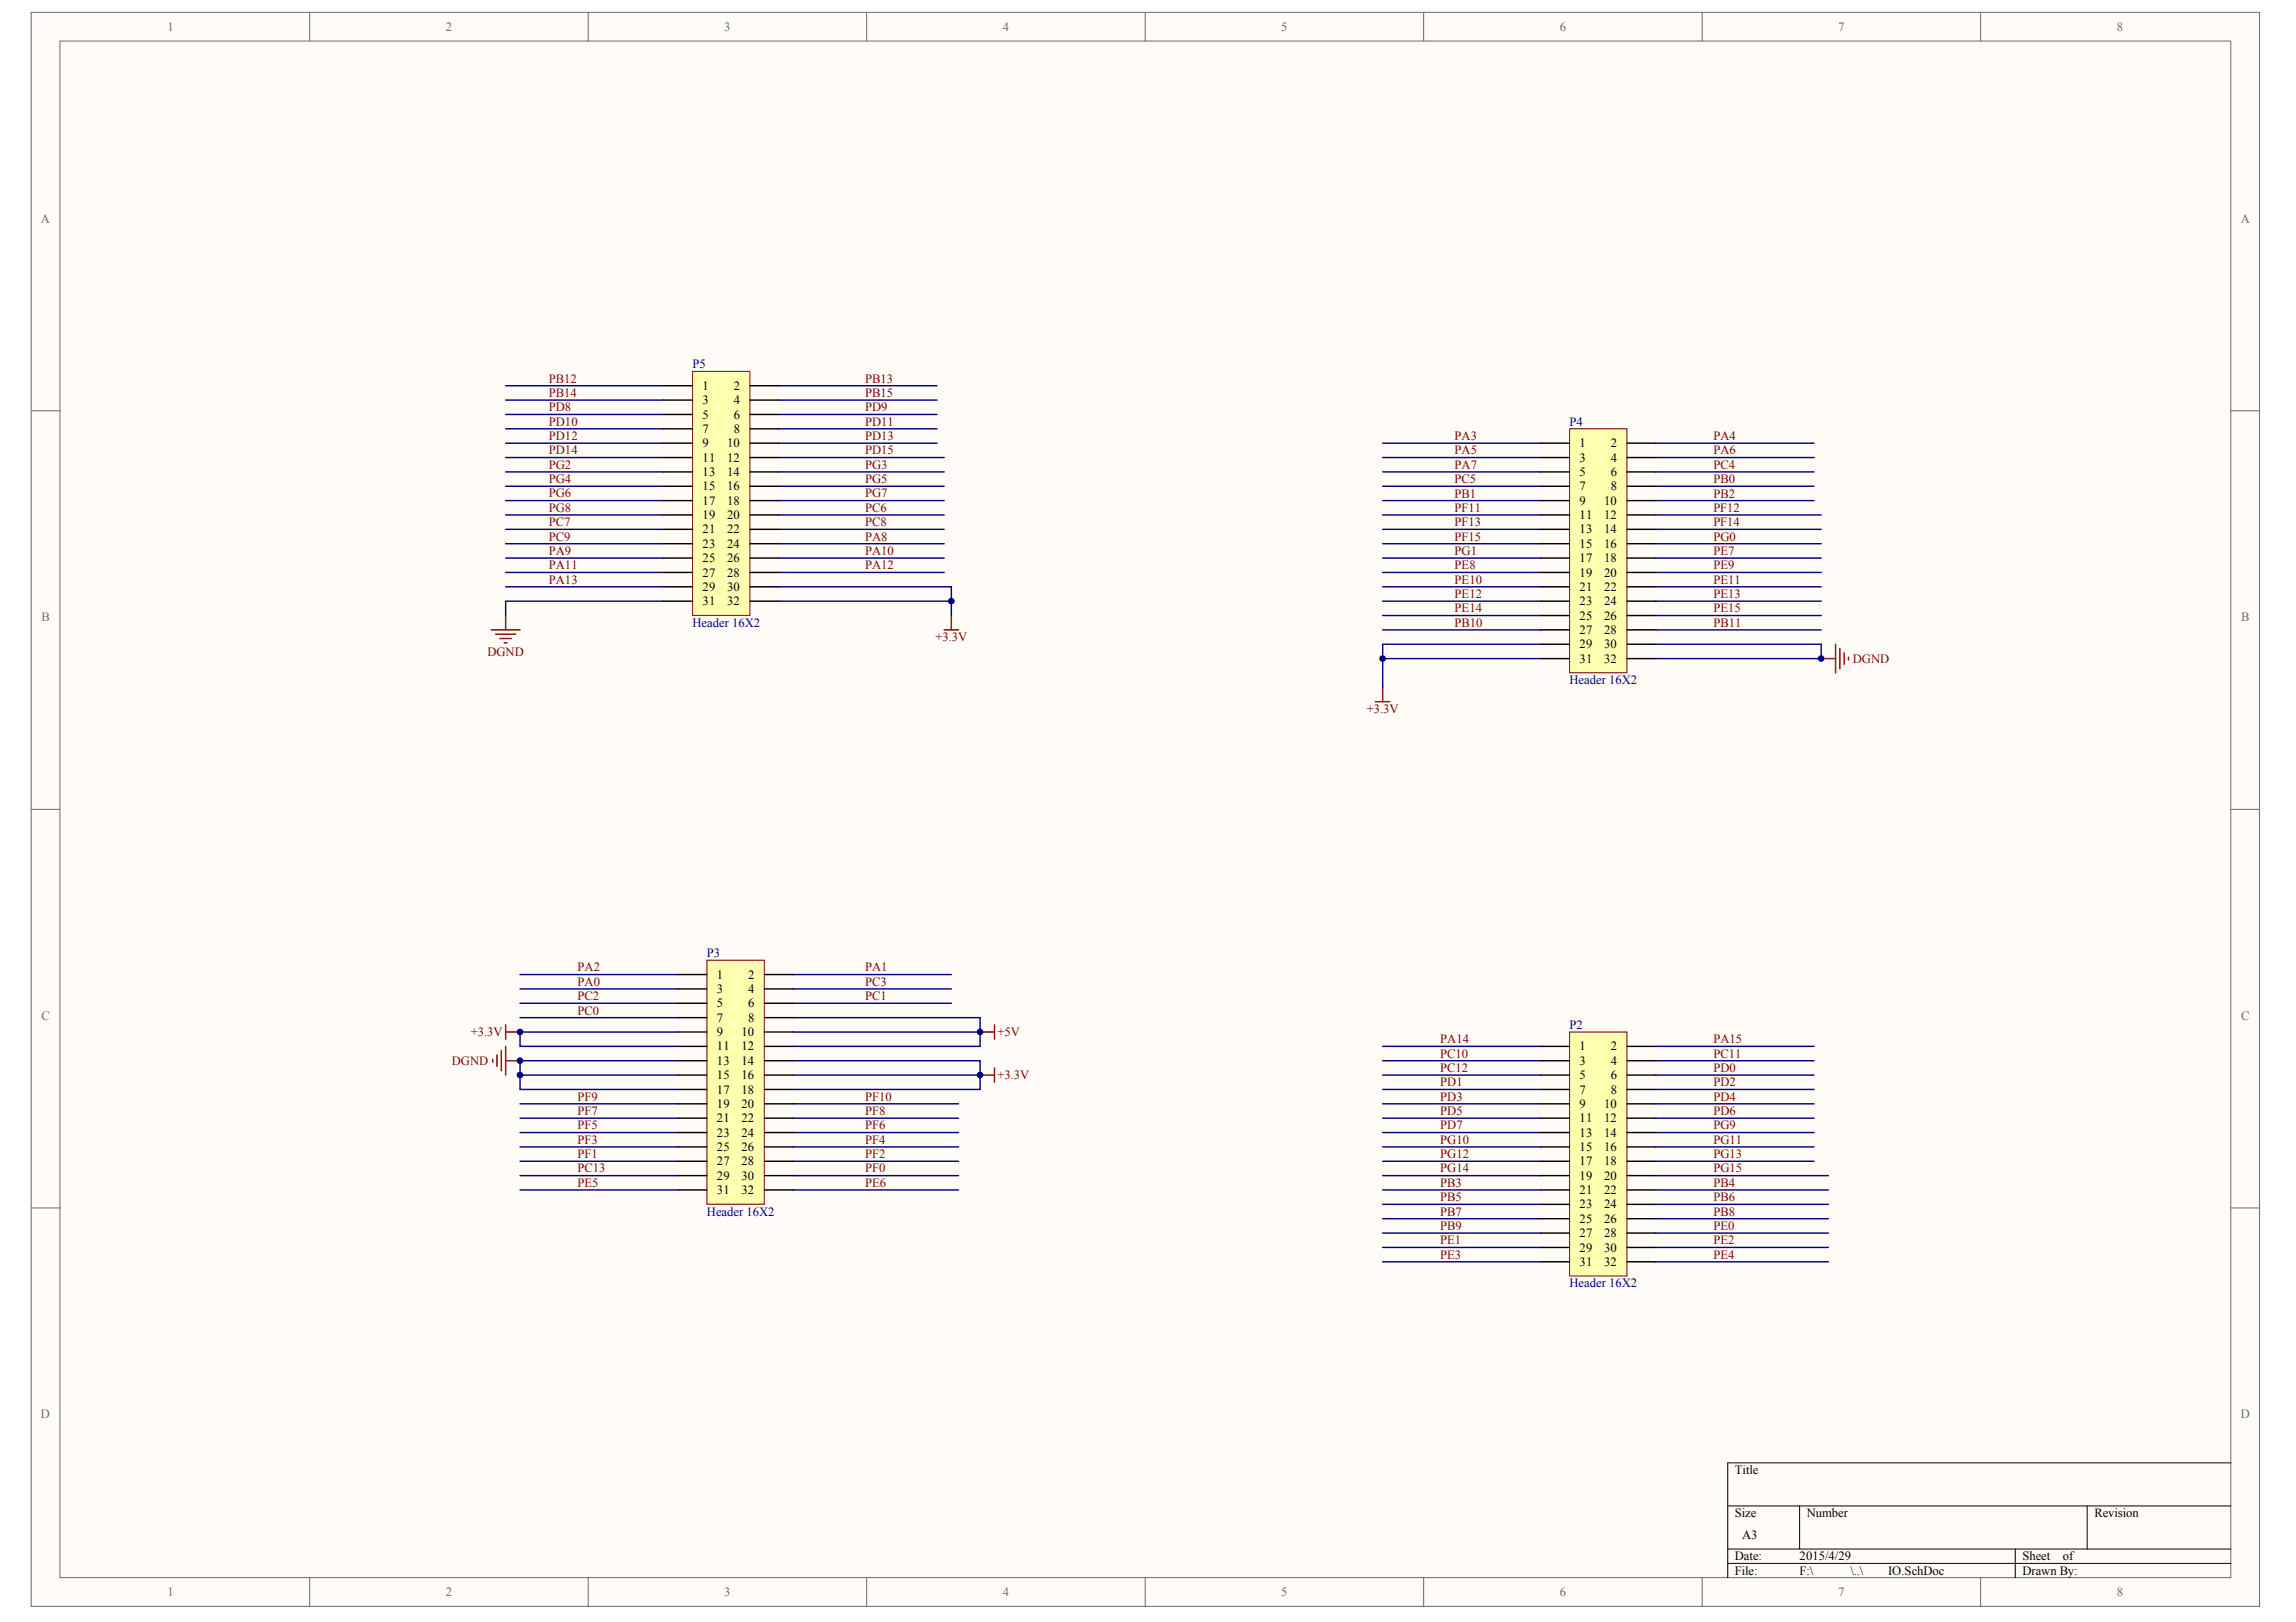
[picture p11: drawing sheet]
<svg xmlns="http://www.w3.org/2000/svg" width="297mm" height="210mm" viewBox="0 0 297 210" stroke-linecap="round" stroke-linejoin="round" font-family="sans-serif">
<defs><g id="words">
<g font-size="1.6" fill="#696969">
<text x="21.6" y="4">1</text>
<text x="57.7" y="4">2</text>
<text x="93.7" y="4">3</text>
<text x="129.7" y="4">4</text>
<text x="165.8" y="4">5</text>
<text x="201.8" y="4">6</text>
<text x="237.8" y="4">7</text>
<text x="273.9" y="4">8</text>
<text x="5.3" y="28.8">A</text>
<text x="289.9" y="28.8">A</text>
<text x="5.4" y="80.4">B</text>
<text x="289.9" y="80.4">B</text>
<text x="5.4" y="132">C</text>
<text x="289.9" y="132">C</text>
<text x="5.3" y="183.6">D</text>
<text x="289.9" y="183.6">D</text>
<text x="21.6" y="206.6">1</text>
<text x="57.7" y="206.6">2</text>
<text x="93.7" y="206.6">3</text>
<text x="129.7" y="206.6">4</text>
<text x="165.8" y="206.6">5</text>
<text x="201.8" y="206.6">6</text>
<text x="237.8" y="206.6">7</text>
<text x="273.9" y="206.6">8</text>
</g>
<g font-size="1.6" fill="#000080">
<text x="89.6" y="47.7">P5</text>
<text x="203.1" y="55.1">P4</text>
<text x="89.6" y="81.1">Header 16X2</text>
<text x="203.1" y="88.5">Header 16X2</text>
<text x="91.5" y="123.9">P3</text>
<text x="203.1" y="133.2">P2</text>
<text x="91.5" y="157.3">Header 16X2</text>
<text x="203.1" y="166.6">Header 16X2</text>
</g>
<g font-size="1.6" fill="#800000">
<text x="71" y="49.5">PB12</text>
<text x="71" y="51.4">PB14</text>
<text x="71" y="53.2">PD8</text>
<text x="111.9" y="49.5">PB13</text>
<text x="111.9" y="51.4">PB15</text>
<text x="111.9" y="53.2">PD9</text>
<text x="71" y="55.1">PD10</text>
<text x="71" y="56.9">PD12</text>
<text x="71" y="58.8">PD14</text>
<text x="111.9" y="55.1">PD11</text>
<text x="111.9" y="56.9">PD13</text>
<text x="111.9" y="58.8">PD15</text>
<text x="188.2" y="57">PA3</text>
<text x="188.2" y="58.8">PA5</text>
<text x="221.7" y="57">PA4</text>
<text x="221.7" y="58.8">PA6</text>
<text x="71" y="60.7">PG2</text>
<text x="71" y="62.5">PG4</text>
<text x="71" y="64.4">PG6</text>
<text x="111.9" y="60.7">PG3</text>
<text x="111.9" y="62.5">PG5</text>
<text x="111.9" y="64.4">PG7</text>
<text x="188.2" y="60.7">PA7</text>
<text x="188.2" y="64.4">PB1</text>
<text x="188.2" y="62.5">PC5</text>
<text x="221.7" y="62.5">PB0</text>
<text x="221.7" y="64.4">PB2</text>
<text x="221.7" y="60.7">PC4</text>
<text x="71" y="66.2">PG8</text>
<text x="71" y="71.8">PA9</text>
<text x="71" y="68.1">PC7</text>
<text x="71" y="70">PC9</text>
<text x="111.9" y="70">PA8</text>
<text x="111.9" y="71.8">PA10</text>
<text x="111.9" y="66.2">PC6</text>
<text x="111.9" y="68.1">PC8</text>
<text x="188.2" y="66.2">PF11</text>
<text x="188.2" y="68.1">PF13</text>
<text x="188.2" y="69.9">PF15</text>
<text x="188.2" y="71.8">PG1</text>
<text x="221.7" y="71.8">PE7</text>
<text x="221.7" y="66.2">PF12</text>
<text x="221.7" y="68.1">PF14</text>
<text x="221.7" y="69.9">PG0</text>
<text x="71" y="73.7">PA11</text>
<text x="71" y="75.5">PA13</text>
<text x="111.9" y="73.7">PA12</text>
<text x="188.2" y="73.7">PE8</text>
<text x="188.2" y="75.5">PE10</text>
<text x="188.2" y="77.4">PE12</text>
<text x="221.7" y="73.7">PE9</text>
<text x="221.7" y="75.5">PE11</text>
<text x="221.7" y="77.4">PE13</text>
<text x="121" y="83">+3.3V</text>
<text x="188.2" y="81.1">PB10</text>
<text x="188.2" y="79.2">PE14</text>
<text x="221.7" y="81.1">PB11</text>
<text x="221.7" y="79.2">PE15</text>
<text x="63.1" y="84.8">DGND</text>
<text x="239.7" y="85.8">DGND</text>
<text x="176.8" y="92.3">+3.3V</text>
<text x="74.7" y="125.7">PA2</text>
<text x="111.9" y="125.7">PA1</text>
<text x="74.7" y="127.6">PA0</text>
<text x="74.7" y="131.3">PC0</text>
<text x="74.7" y="129.4">PC2</text>
<text x="111.9" y="129.4">PC1</text>
<text x="111.9" y="127.6">PC3</text>
<text x="58.5" y="137.8">DGND</text>
<text x="60.9" y="134.1">+3.3V</text>
<text x="129" y="134.1">+5V</text>
<text x="186.3" y="135">PA14</text>
<text x="186.3" y="136.9">PC10</text>
<text x="221.7" y="135">PA15</text>
<text x="221.7" y="136.9">PC11</text>
<text x="74.7" y="142.4">PF9</text>
<text x="111.9" y="142.4">PF10</text>
<text x="129" y="139.7">+3.3V</text>
<text x="186.3" y="138.7">PC12</text>
<text x="186.3" y="140.6">PD1</text>
<text x="186.3" y="142.4">PD3</text>
<text x="221.7" y="138.7">PD0</text>
<text x="221.7" y="140.6">PD2</text>
<text x="221.7" y="142.4">PD4</text>
<text x="74.7" y="149.9">PF1</text>
<text x="74.7" y="148">PF3</text>
<text x="74.7" y="146.1">PF5</text>
<text x="74.7" y="144.3">PF7</text>
<text x="111.9" y="149.9">PF2</text>
<text x="111.9" y="148">PF4</text>
<text x="111.9" y="146.1">PF6</text>
<text x="111.9" y="144.3">PF8</text>
<text x="186.3" y="144.3">PD5</text>
<text x="186.3" y="146.2">PD7</text>
<text x="186.3" y="148">PG10</text>
<text x="186.3" y="149.9">PG12</text>
<text x="221.7" y="144.3">PD6</text>
<text x="221.7" y="146.1">PG9</text>
<text x="221.7" y="148">PG11</text>
<text x="221.7" y="149.9">PG13</text>
<text x="74.7" y="151.7">PC13</text>
<text x="74.7" y="153.6">PE5</text>
<text x="111.9" y="153.6">PE6</text>
<text x="111.9" y="151.7">PF0</text>
<text x="186.3" y="153.6">PB3</text>
<text x="186.3" y="155.5">PB5</text>
<text x="186.3" y="151.7">PG14</text>
<text x="221.7" y="153.6">PB4</text>
<text x="221.7" y="155.5">PB6</text>
<text x="221.7" y="151.7">PG15</text>
<text x="186.3" y="157.3">PB7</text>
<text x="186.3" y="159.2">PB9</text>
<text x="186.3" y="161">PE1</text>
<text x="221.7" y="157.3">PB8</text>
<text x="221.7" y="159.2">PE0</text>
<text x="221.7" y="161">PE2</text>
<text x="186.3" y="162.9">PE3</text>
<text x="221.7" y="162.9">PE4</text>
</g>
<g font-size="1.6">
<text x="90.9" y="50.4">1</text>
<text x="90.9" y="52.3">3</text>
<text x="94.9" y="50.4">2</text>
<text x="94.9" y="52.3">4</text>
<text x="90.9" y="54.2">5</text>
<text x="90.9" y="56">7</text>
<text x="90.9" y="57.9">9</text>
<text x="90.9" y="59.7">11</text>
<text x="94.1" y="57.9">10</text>
<text x="94.1" y="59.7">12</text>
<text x="94.9" y="54.2">6</text>
<text x="94.9" y="56">8</text>
<text x="204.4" y="57.9">1</text>
<text x="204.4" y="59.7">3</text>
<text x="208.4" y="57.9">2</text>
<text x="208.4" y="59.7">4</text>
<text x="90.9" y="61.6">13</text>
<text x="90.9" y="63.5">15</text>
<text x="90.9" y="65.3">17</text>
<text x="94.1" y="61.6">14</text>
<text x="94.1" y="63.5">16</text>
<text x="94.1" y="65.3">18</text>
<text x="204.4" y="61.6">5</text>
<text x="204.4" y="63.5">7</text>
<text x="204.4" y="65.3">9</text>
<text x="207.5" y="65.3">10</text>
<text x="208.4" y="61.6">6</text>
<text x="208.4" y="63.5">8</text>
<text x="90.9" y="67.2">19</text>
<text x="90.9" y="69">21</text>
<text x="90.9" y="70.9">23</text>
<text x="94.1" y="67.2">20</text>
<text x="94.1" y="69">22</text>
<text x="94.1" y="70.9">24</text>
<text x="204.4" y="67.2">11</text>
<text x="204.4" y="69">13</text>
<text x="204.4" y="70.9">15</text>
<text x="207.5" y="67.2">12</text>
<text x="207.5" y="69">14</text>
<text x="207.5" y="70.9">16</text>
<text x="90.9" y="72.7">25</text>
<text x="90.9" y="74.6">27</text>
<text x="90.9" y="76.5">29</text>
<text x="94.1" y="72.7">26</text>
<text x="94.1" y="74.6">28</text>
<text x="94.1" y="76.5">30</text>
<text x="204.4" y="72.7">17</text>
<text x="204.4" y="74.6">19</text>
<text x="204.4" y="76.5">21</text>
<text x="207.5" y="72.7">18</text>
<text x="207.5" y="74.6">20</text>
<text x="207.5" y="76.5">22</text>
<text x="90.9" y="78.3">31</text>
<text x="94.1" y="78.3">32</text>
<text x="204.4" y="78.3">23</text>
<text x="204.4" y="80.2">25</text>
<text x="204.4" y="82">27</text>
<text x="204.4" y="83.9">29</text>
<text x="207.5" y="78.3">24</text>
<text x="207.5" y="80.2">26</text>
<text x="207.5" y="82">28</text>
<text x="207.5" y="83.9">30</text>
<text x="204.4" y="85.8">31</text>
<text x="207.5" y="85.8">32</text>
<text x="92.8" y="126.6">1</text>
<text x="92.8" y="128.5">3</text>
<text x="92.8" y="130.4">5</text>
<text x="96.8" y="126.6">2</text>
<text x="96.8" y="128.5">4</text>
<text x="96.8" y="130.4">6</text>
<text x="92.8" y="132.2">7</text>
<text x="92.8" y="134.1">9</text>
<text x="92.8" y="135.9">11</text>
<text x="92.8" y="137.8">13</text>
<text x="95.9" y="134.1">10</text>
<text x="95.9" y="135.9">12</text>
<text x="95.9" y="137.8">14</text>
<text x="96.8" y="132.2">8</text>
<text x="204.4" y="135.9">1</text>
<text x="204.4" y="137.8">3</text>
<text x="208.4" y="135.9">2</text>
<text x="208.4" y="137.8">4</text>
<text x="92.8" y="139.7">15</text>
<text x="92.8" y="141.5">17</text>
<text x="92.8" y="143.4">19</text>
<text x="95.9" y="139.7">16</text>
<text x="95.9" y="141.5">18</text>
<text x="95.9" y="143.4">20</text>
<text x="204.4" y="139.7">5</text>
<text x="204.4" y="141.5">7</text>
<text x="204.4" y="143.4">9</text>
<text x="207.5" y="143.4">10</text>
<text x="208.4" y="139.7">6</text>
<text x="208.4" y="141.5">8</text>
<text x="92.8" y="145.2">21</text>
<text x="92.8" y="147.1">23</text>
<text x="92.8" y="148.9">25</text>
<text x="95.9" y="145.2">22</text>
<text x="95.9" y="147.1">24</text>
<text x="95.9" y="148.9">26</text>
<text x="204.4" y="145.2">11</text>
<text x="204.4" y="147.1">13</text>
<text x="204.4" y="148.9">15</text>
<text x="207.5" y="145.2">12</text>
<text x="207.5" y="147.1">14</text>
<text x="207.5" y="148.9">16</text>
<text x="92.8" y="150.8">27</text>
<text x="92.8" y="152.7">29</text>
<text x="92.8" y="154.5">31</text>
<text x="95.9" y="150.8">28</text>
<text x="95.9" y="152.7">30</text>
<text x="95.9" y="154.5">32</text>
<text x="204.4" y="150.8">17</text>
<text x="204.4" y="152.7">19</text>
<text x="204.4" y="154.5">21</text>
<text x="207.5" y="150.8">18</text>
<text x="207.5" y="152.7">20</text>
<text x="207.5" y="154.5">22</text>
<text x="204.4" y="156.4">23</text>
<text x="204.4" y="158.2">25</text>
<text x="204.4" y="160.1">27</text>
<text x="204.4" y="162">29</text>
<text x="207.5" y="156.4">24</text>
<text x="207.5" y="158.2">26</text>
<text x="207.5" y="160.1">28</text>
<text x="207.5" y="162">30</text>
<text x="204.4" y="163.8">31</text>
<text x="207.5" y="163.8">32</text>
<text x="224.5" y="190.8">Title</text>
<text x="224.4" y="196.3">Size</text>
<text x="233.8" y="196.3">Number</text>
<text x="271" y="196.3">Revision</text>
<text x="224.4" y="201.9">Date:</text>
<text x="224.5" y="203.8">File:</text>
<text x="225.4" y="199.1">A3</text>
<text x="232.8" y="201.9">2015/4/29</text>
<text x="232.8" y="203.8">F:\</text>
<text x="239.4" y="203.8">\..\</text>
<text x="244.3" y="203.8">IO.SchDoc</text>
<text x="261.7" y="201.9">Sheet</text>
<text x="261.7" y="203.8">Drawn By:</text>
<text x="266.9" y="201.9">of</text>
</g>
</g></defs>
<g fill="#fffcf8" stroke="#696969" stroke-width=".13">
<path d="M4 1.6h288.3v206.3h-288.3z"/>
<path d="M7.8 5.3h280.8v198.9h-280.8z"/>
</g>
<g fill="none" stroke="#696969" stroke-width=".13">
<path d="M40.1 1.6v3.7M76.1 1.6v3.7M112.1 1.6v3.7M148.2 1.6v3.7M184.2 1.6v3.7M220.2 1.6v3.7M256.2 1.6v3.7M4 53.2h3.8M288.6 53.2h3.7M4 104.7h3.8M288.6 104.7h3.7M4 156.3h3.8"/>
<path d="M288.6 156.3h3.7M40.1 204.2v3.7M76.1 204.2v3.7M112.1 204.2v3.7M148.2 204.2v3.7M184.2 204.2v3.7M220.2 204.2v3.7M256.2 204.2v3.7"/>
</g>
<path d="M223.5 194.9h65.1M232.8 194.9v5.6M270 194.9v5.6M288.6 189.3h-65.1v14.9M223.5 200.5h65.1M223.5 202.3h65.1M260.7 200.5v3.7" fill="none" stroke="#000" stroke-width=".13"/>
<g fill="none" stroke="#000080" stroke-width=".19">
<path d="M178.9 57.4h20.4M178.9 59.2h20.4M214.2 57.4h20.5M214.2 59.2h20.5M178.9 66.6h20.4M178.9 68.5h20.4M178.9 70.4h20.4M178.9 72.2h20.4M178.9 74.1h20.4M178.9 75.9h20.4M178.9 77.8h20.4M178.9 79.7h20.4"/>
<path d="M178.9 61.1h20.4M178.9 62.9h20.4M178.9 64.8h20.4M214.2 66.6h21.4M214.2 68.5h21.4M214.2 70.4h21.4M214.2 72.2h21.4M214.2 74.1h21.4M214.2 75.9h21.4M214.2 77.8h21.4M214.2 79.7h21.4M214.2 61.1h20.5"/>
<path d="M214.2 62.9h20.5M214.2 64.8h20.5M178.9 81.5h20.4M214.2 81.5h21.4M178.9 135.4h20.4M178.9 137.3h20.4M178.9 139.1h20.4M214.2 135.4h20.5M214.2 137.3h20.5M214.2 139.1h20.5M178.9 144.7h20.4M178.9 146.6h20.4"/>
<path d="M178.9 148.4h20.4M178.9 152.1h20.4M178.9 154h20.4M178.9 155.9h20.4M178.9 157.7h20.4M178.9 159.6h20.4M178.9 141h20.4M178.9 142.8h20.4M214.2 144.7h20.5M214.2 146.6h20.5M214.2 141h20.5M178.9 161.4h20.4"/>
</g>
<path d="M203.1 55.5h7.4v31.6h-7.4z" fill="#ffffb0" stroke="#800000" stroke-width=".13"/>
<g fill="none" stroke="#000" stroke-width=".19">
<path d="M199.3 57.4h3.8M199.3 59.2h3.8M210.5 57.4h3.7M210.5 59.2h3.7M199.3 61.1h3.8M199.3 62.9h3.8M199.3 64.8h3.8M199.3 66.6h3.8M199.3 68.5h3.8M199.3 70.4h3.8M199.3 72.2h3.8M199.3 74.1h3.8"/>
<path d="M199.3 75.9h3.8M199.3 77.8h3.8M199.3 79.7h3.8M210.5 61.1h3.7M210.5 62.9h3.7M210.5 64.8h3.7M210.5 66.6h3.7M210.5 68.5h3.7M210.5 70.4h3.7M210.5 72.2h3.7M210.5 74.1h3.7M210.5 75.9h3.7"/>
<path d="M210.5 77.8h3.7M210.5 79.7h3.7M199.3 81.5h3.8M199.3 83.4h3.8M199.3 85.2h3.8M210.5 81.5h3.7M210.5 83.4h3.7M210.5 85.2h3.7"/>
</g>
<path d="M178.9 85.2h20.4" fill="none" stroke="#000080" stroke-width=".19"/>
<path d="M203.1 133.6h7.4v31.5h-7.4z" fill="#ffffb0" stroke="#800000" stroke-width=".13"/>
<g fill="none" stroke="#000" stroke-width=".19">
<path d="M199.3 135.4h3.8M199.3 137.3h3.8M199.3 139.1h3.8M210.5 135.4h3.7M210.5 137.3h3.7M210.5 139.1h3.7M199.3 141h3.8M199.3 142.8h3.8M199.3 144.7h3.8M199.3 146.6h3.8M199.3 148.4h3.8M199.3 150.3h3.8"/>
<path d="M199.3 152.1h3.8M199.3 154h3.8M199.3 155.9h3.8M199.3 157.7h3.8M199.3 159.6h3.8M210.5 141h3.7M210.5 142.8h3.7M210.5 144.7h3.7M210.5 146.6h3.7M210.5 148.4h3.7M210.5 150.3h3.7M210.5 152.1h3.7"/>
<path d="M210.5 154h3.7M210.5 155.9h3.7M210.5 157.7h3.7M210.5 159.6h3.7M199.3 161.4h3.8M199.3 163.3h3.8M210.5 161.4h3.7M210.5 163.3h3.7"/>
</g>
<g fill="none" stroke="#000080" stroke-width=".19">
<path d="M67.3 126.1h20.4M67.3 128h20.4M67.3 129.8h20.4M67.3 131.7h20.4M102.6 126.1h20.5M102.6 128h20.5M102.6 129.8h20.5M67.3 142.8h20.4M67.3 144.7h20.4M67.3 146.6h20.4M67.3 148.4h20.4M67.3 150.3h20.4"/>
<path d="M67.3 152.1h20.4M102.6 142.8h21.4M102.6 144.7h21.4M102.6 146.6h21.4M102.6 148.4h21.4M102.6 150.3h21.4M102.6 152.1h21.4M178.9 163.3h20.4"/>
</g>
<path d="M91.5 124.3h7.4v31.5h-7.4z" fill="#ffffb0" stroke="#800000" stroke-width=".13"/>
<g fill="none" stroke="#000" stroke-width=".19">
<path d="M87.7 126.1h3.8M87.7 128h3.8M87.7 129.8h3.8M87.7 131.7h3.8M87.7 133.6h3.8M87.7 135.4h3.8M87.7 137.3h3.8M87.7 139.1h3.8M98.9 126.1h3.7M98.9 128h3.7M98.9 129.8h3.7M98.9 131.7h3.7"/>
<path d="M98.9 133.6h3.7M98.9 135.4h3.7M98.9 137.3h3.7M98.9 139.1h3.7M87.7 141h3.8M87.7 142.8h3.8M87.7 144.7h3.8M87.7 146.6h3.8M87.7 148.4h3.8M87.7 150.3h3.8M87.7 152.1h3.8M87.7 154h3.8"/>
<path d="M98.9 141h3.7M98.9 142.8h3.7M98.9 144.7h3.7M98.9 146.6h3.7M98.9 148.4h3.7M98.9 150.3h3.7M98.9 152.1h3.7M98.9 154h3.7"/>
</g>
<g fill="none" stroke="#000080" stroke-width=".19">
<path d="M65.4 59.2h20.5M65.4 49.9h20.5M65.4 51.8h20.5M65.4 53.6h20.5M65.4 55.5h20.5M65.4 57.4h20.5M100.8 59.2h21.3M100.8 49.9h20.4M100.8 51.8h20.4M100.8 53.6h20.4M100.8 55.5h20.4M100.8 57.4h20.4"/>
<path d="M65.4 61.1h20.5M65.4 62.9h20.5M65.4 64.8h20.5M65.4 66.6h20.5M65.4 68.5h20.5M65.4 70.4h20.5M65.4 72.2h20.5M65.4 74.1h20.5M100.8 61.1h21.3M100.8 62.9h21.3M100.8 64.8h21.3M100.8 66.6h21.3"/>
<path d="M100.8 68.5h21.3M100.8 70.4h21.3M100.8 72.2h21.3M100.8 74.1h21.3M67.3 154h20.4M102.6 154h21.4"/>
</g>
<path d="M89.6 48.1h7.4v31.5h-7.4z" fill="#ffffb0" stroke="#800000" stroke-width=".13"/>
<g fill="none" stroke="#000" stroke-width=".19">
<path d="M85.9 49.9h3.7M85.9 51.8h3.7M85.9 53.6h3.7M85.9 55.5h3.7M85.9 57.4h3.7M85.9 59.2h3.7M97 49.9h3.8M97 51.8h3.8M97 53.6h3.8M97 55.5h3.8M97 57.4h3.8M97 59.2h3.8"/>
<path d="M85.9 61.1h3.7M85.9 62.9h3.7M85.9 64.8h3.7M85.9 66.6h3.7M85.9 68.5h3.7M85.9 70.4h3.7M85.9 72.2h3.7M85.9 74.1h3.7M85.9 75.9h3.7M85.9 77.8h3.7M97 61.1h3.8M97 62.9h3.8"/>
<path d="M97 64.8h3.8M97 66.6h3.8M97 68.5h3.8M97 70.4h3.8M97 72.2h3.8M97 74.1h3.8M97 75.9h3.8M97 77.8h3.8"/>
</g>
<g fill="none" stroke="#000080" stroke-width=".19">
<path d="M65.4 75.9h20.5M85.9 77.8h-20.5v1.9M100.8 75.9h22.3v3.8M100.8 77.8h22.3M199.3 83.4h-20.4v5.5M214.2 83.4h21.4v1.8h-21.4M67.3 139.1v1.9h20.4M87.7 137.3h-20.4v1.8h20.4M87.7 133.6h-20.4v1.8h20.4M102.6 131.7h24.2v1.9h-24.2M102.6 137.3h24.2v1.8h-24.2M126.8 133.6v1.8h-24.2"/>
<path d="M126.8 139.1v1.9h-24.2M178.9 150.3h20.4M214.2 152.1h22.3M214.2 154h22.3M214.2 155.9h22.3M214.2 157.7h22.3M214.2 159.6h22.3M214.2 142.8h20.5M214.2 148.4h20.5M214.2 150.3h20.5M214.2 161.4h22.3M214.2 163.3h22.3"/>
</g>
<g fill="none" stroke="#800000" stroke-width=".19">
<path d="M65.4 79.7v1.8M123.1 79.7v1.8M63.6 81.5h3.7M64.1 82.1h2.6M64.7 82.6h1.5M65.2 83.2h.4M122.1 81.5h1.9M177.9 90.8h1.9M178.9 88.9v1.9M235.6 85.2h1.9M237.5 83.4v3.7M238 83.9v2.6"/>
<path d="M238.6 84.5v1.5M239.1 85v.4M63.7 137.1v.4M64.3 136.5v1.5M64.9 136v2.6M65.4 132.6v1.9M65.4 135.4v3.7M65.4 133.6h1.9M65.4 137.3h1.9M126.8 133.6h1.9M126.8 139.1h1.9M128.7 132.6v1.9"/>
<path d="M128.7 138.2v1.9"/>
</g>
<g fill="#000080" stroke="#000080" stroke-width=".13">
<circle cx="67.3" cy="139.1" r=".36"/>
<circle cx="67.3" cy="137.3" r=".36"/>
<circle cx="67.3" cy="133.5" r=".36"/>
<circle cx="123.1" cy="77.8" r=".36"/>
<circle cx="126.8" cy="139.1" r=".36"/>
<circle cx="126.8" cy="133.5" r=".36"/>
<circle cx="178.9" cy="85.2" r=".36"/>
<circle cx="235.6" cy="85.2" r=".36"/>
</g>
<use href="#words"/>
</svg>
